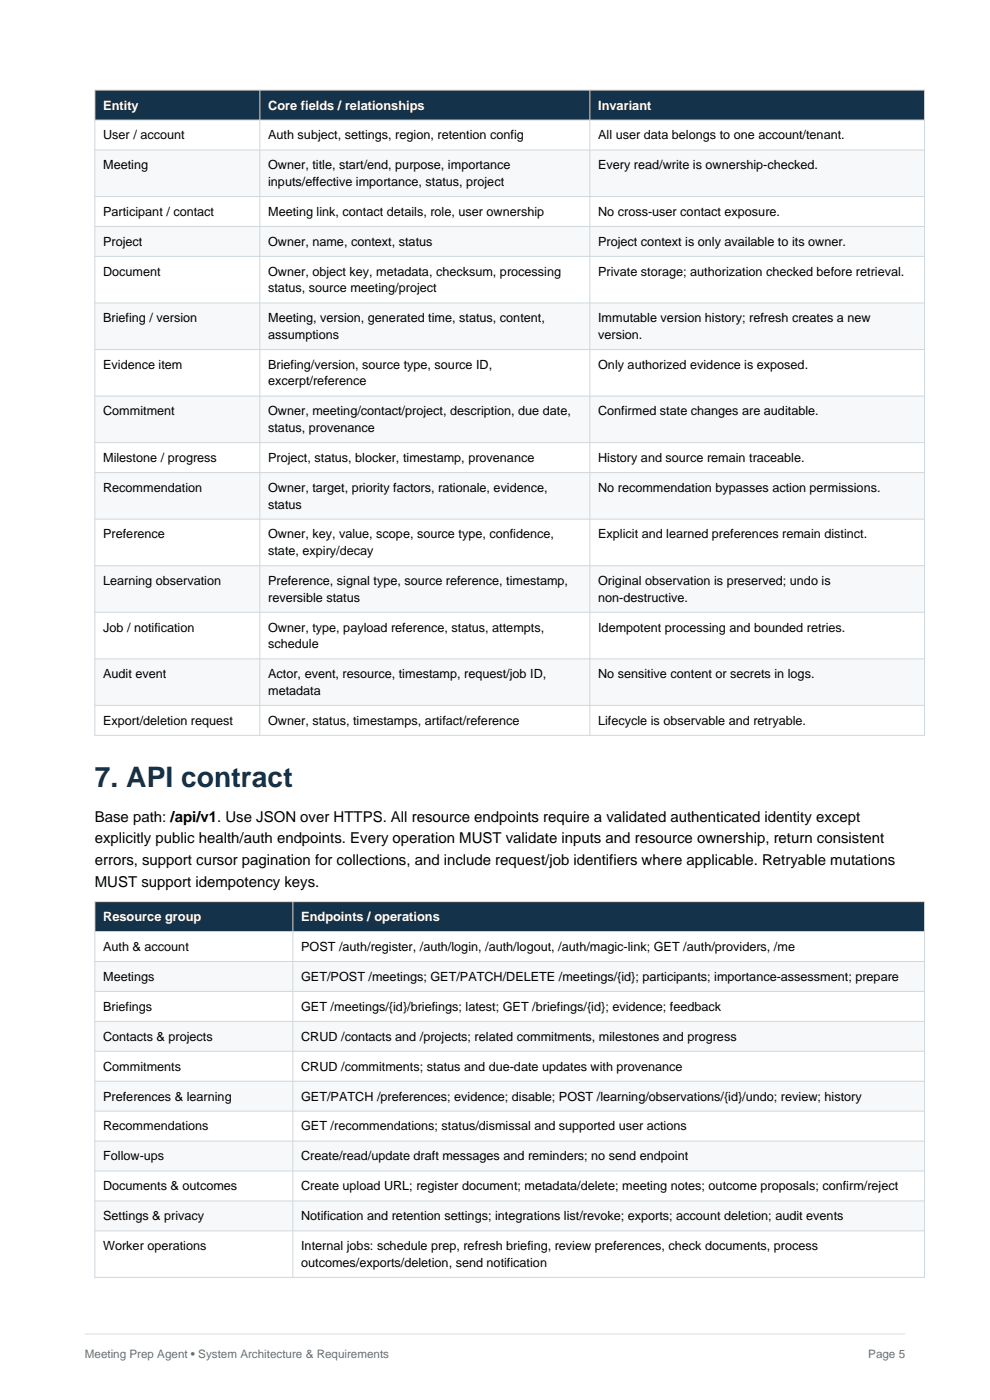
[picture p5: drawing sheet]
<svg xmlns="http://www.w3.org/2000/svg" width="210mm" height="297mm" viewBox="0 0 210 297" stroke-linecap="round" stroke-linejoin="round" font-family="sans-serif">
<defs><g id="words">
<text font-size="6" fill="#15324b" x="20.1" y="166.9">7. API contract</text>
<g font-size="3.2">
<text x="20.1" y="174.3">Base path: /api/v1. Use JSON over HTTPS. All resource endpoints require a validated authenticated identity except</text>
<text x="20.1" y="178.9">explicitly public health/auth endpoints. Every operation MUST validate inputs and resource ownership, return consistent</text>
<text x="20.1" y="183.5">errors, support cursor pagination for collections, and include request/job identifiers where applicable. Retryable mutations</text>
<text x="20.1" y="188.1">MUST support idempotency keys.</text>
</g>
<g font-size="2.7" fill="#fff">
<text x="21.9" y="23.2">Entity</text>
<text x="56.9" y="23.2">Core fields / relationships</text>
<text x="126.9" y="23.2">Invariant</text>
<text x="21.9" y="195.4">Resource group</text>
<text x="63.9" y="195.4">Endpoints / operations</text>
</g>
<g font-size="2.7">
<text x="21.9" y="29.6">User / account</text>
<text x="56.9" y="29.6">Auth subject, settings, region, retention config</text>
<text x="126.9" y="29.6">All user data belongs to one account/tenant.</text>
<text x="21.9" y="35.9">Meeting</text>
<text x="56.9" y="35.9">Owner, title, start/end, purpose, importance</text>
<text x="126.9" y="35.9">Every read/write is ownership-checked.</text>
<text x="56.9" y="39.4">inputs/effective importance, status, project</text>
<text x="21.9" y="45.8">Participant / contact</text>
<text x="56.9" y="45.8">Meeting link, contact details, role, user ownership</text>
<text x="126.9" y="45.8">No cross-user contact exposure.</text>
<text x="21.9" y="52.1">Project</text>
<text x="56.9" y="52.1">Owner, name, context, status</text>
<text x="126.9" y="52.1">Project context is only available to its owner.</text>
<text x="21.9" y="58.5">Document</text>
<text x="56.9" y="58.5">Owner, object key, metadata, checksum, processing</text>
<text x="126.9" y="58.5">Private storage; authorization checked before retrieval.</text>
<text x="56.9" y="62">status, source meeting/project</text>
<text x="21.9" y="68.4">Briefing / version</text>
<text x="56.9" y="68.4">Meeting, version, generated time, status, content,</text>
<text x="56.9" y="71.9">assumptions</text>
<text x="126.9" y="68.4">Immutable version history; refresh creates a new</text>
<text x="126.9" y="71.9">version.</text>
<text x="21.9" y="78.2">Evidence item</text>
<text x="56.9" y="78.2">Briefing/version, source type, source ID,</text>
<text x="56.9" y="81.8">excerpt/reference</text>
<text x="126.9" y="78.2">Only authorized evidence is exposed.</text>
<text x="21.9" y="88.1">Commitment</text>
<text x="56.9" y="88.1">Owner, meeting/contact/project, description, due date,</text>
<text x="126.9" y="88.1">Confirmed state changes are auditable.</text>
<text x="56.9" y="91.6">status, provenance</text>
<text x="21.9" y="98">Milestone / progress</text>
<text x="56.9" y="98">Project, status, blocker, timestamp, provenance</text>
<text x="126.9" y="98">History and source remain traceable.</text>
<text x="21.9" y="104.3">Recommendation</text>
<text x="56.9" y="104.3">Owner, target, priority factors, rationale, evidence,</text>
<text x="56.9" y="107.9">status</text>
<text x="126.9" y="104.3">No recommendation bypasses action permissions.</text>
<text x="21.9" y="114.2">Preference</text>
<text x="56.9" y="114.2">Owner, key, value, scope, source type, confidence,</text>
<text x="56.9" y="117.8">state, expiry/decay</text>
<text x="126.9" y="114.2">Explicit and learned preferences remain distinct.</text>
<text x="21.9" y="124.1">Learning observation</text>
<text x="56.9" y="124.1">Preference, signal type, source reference, timestamp,</text>
<text x="126.9" y="124.1">Original observation is preserved; undo is</text>
<text x="56.9" y="127.6">reversible status</text>
<text x="126.9" y="127.6">non-destructive.</text>
<text x="21.9" y="134">Job / notification</text>
<text x="56.9" y="134">Owner, type, payload reference, status, attempts,</text>
<text x="56.9" y="137.5">schedule</text>
<text x="126.9" y="134">Idempotent processing and bounded retries.</text>
<text x="21.9" y="143.9">Audit event</text>
<text x="56.9" y="143.9">Actor, event, resource, timestamp, request/job ID,</text>
<text x="126.9" y="143.9">No sensitive content or secrets in logs.</text>
<text x="56.9" y="147.4">metadata</text>
<text x="21.9" y="153.7">Export/deletion request</text>
<text x="56.9" y="153.7">Owner, status, timestamps, artifact/reference</text>
<text x="126.9" y="153.7">Lifecycle is observable and retryable.</text>
<text x="21.9" y="201.7">Auth &amp; account</text>
<text x="63.9" y="201.7">POST /auth/register, /auth/login, /auth/logout, /auth/magic-link; GET /auth/providers, /me</text>
<text x="21.9" y="208.1">Meetings</text>
<text x="63.9" y="208.1">GET/POST /meetings; GET/PATCH/DELETE /meetings/{id}; participants; importance-assessment; prepare</text>
<text x="21.9" y="214.4">Briefings</text>
<text x="63.9" y="214.4">GET /meetings/{id}/briefings; latest; GET /briefings/{id}; evidence; feedback</text>
<text x="21.9" y="220.8">Contacts &amp; projects</text>
<text x="63.9" y="220.8">CRUD /contacts and /projects; related commitments, milestones and progress</text>
<text x="21.9" y="227.1">Commitments</text>
<text x="63.9" y="227.1">CRUD /commitments; status and due-date updates with provenance</text>
<text x="21.9" y="233.5">Preferences &amp; learning</text>
<text x="63.9" y="233.5">GET/PATCH /preferences; evidence; disable; POST /learning/observations/{id}/undo; review; history</text>
<text x="21.9" y="239.8">Recommendations</text>
<text x="63.9" y="239.8">GET /recommendations; status/dismissal and supported user actions</text>
<text x="21.9" y="246.2">Follow-ups</text>
<text x="63.9" y="246.2">Create/read/update draft messages and reminders; no send endpoint</text>
<text x="21.9" y="252.5">Documents &amp; outcomes</text>
<text x="63.9" y="252.5">Create upload URL; register document; metadata/delete; meeting notes; outcome proposals; confirm/reject</text>
<text x="21.9" y="258.9">Settings &amp; privacy</text>
<text x="63.9" y="258.9">Notification and retention settings; integrations list/revoke; exports; account deletion; audit events</text>
<text x="21.9" y="265.2">Worker operations</text>
<text x="63.9" y="265.2">Internal jobs: schedule prep, refresh briefing, review preferences, check documents, process</text>
<text x="63.9" y="268.7">outcomes/exports/deletion, send notification</text>
</g>
<g font-size="2.5" fill="#60717d">
<text x="18" y="288">Meeting Prep Agent • System Architecture &amp; Requirements</text>
<text x="184.2" y="288">Page 5</text>
</g>
</g></defs>
<path d="M18 283h174" fill="none" stroke="#d7e0e5" stroke-width=".21"/>
<path d="M20.1 19.1h176v6.4h-176z" fill-rule="evenodd" fill="#15324b"/>
<path d="M20.1 25.5h176v6.3h-176z" fill-rule="evenodd" fill="#fff"/>
<path d="M20.1 31.8h176v9.9h-176z" fill-rule="evenodd" fill="#f6f8f9"/>
<path d="M20.1 41.7h176v6.3h-176z" fill-rule="evenodd" fill="#fff"/>
<path d="M20.1 48h176v6.4h-176z" fill-rule="evenodd" fill="#f6f8f9"/>
<path d="M20.1 54.4h176v9.9h-176z" fill-rule="evenodd" fill="#fff"/>
<path d="M20.1 64.3h176v9.8h-176z" fill-rule="evenodd" fill="#f6f8f9"/>
<path d="M20.1 74.1h176v9.9h-176z" fill-rule="evenodd" fill="#fff"/>
<path d="M20.1 84h176v9.9h-176z" fill-rule="evenodd" fill="#f6f8f9"/>
<path d="M20.1 93.9h176v6.4h-176z" fill-rule="evenodd" fill="#fff"/>
<path d="M20.1 100.3h176v9.8h-176z" fill-rule="evenodd" fill="#f6f8f9"/>
<path d="M20.1 110.1h176v9.9h-176z" fill-rule="evenodd" fill="#fff"/>
<path d="M20.1 120h176v9.9h-176z" fill-rule="evenodd" fill="#f6f8f9"/>
<path d="M20.1 129.9h176v9.9h-176z" fill-rule="evenodd" fill="#fff"/>
<path d="M20.1 139.8h176v9.8h-176z" fill-rule="evenodd" fill="#f6f8f9"/>
<path d="M20.1 149.6h176v6.4h-176z" fill-rule="evenodd" fill="#fff"/>
<g fill="none" stroke="#cfd8de" stroke-width=".21">
<path d="M20.1 19.1h176v136.9h-176zM55.1 19.1v136.9M125.1 19.1v136.9M20.1 25.5h176M20.1 31.8h176M20.1 41.7h176M20.1 48h176M20.1 54.4h176M20.1 64.3h176M20.1 74.1h176M20.1 84h176M20.1 93.9h176"/>
<path d="M20.1 100.3h176M20.1 110.1h176M20.1 120h176M20.1 129.9h176M20.1 139.8h176M20.1 149.6h176"/>
</g>
<path d="M20.1 191.3h176v6.3h-176z" fill-rule="evenodd" fill="#15324b"/>
<path d="M20.1 197.6h176v6.4h-176z" fill-rule="evenodd" fill="#fff"/>
<path d="M20.1 204h176v6.3h-176z" fill-rule="evenodd" fill="#f6f8f9"/>
<path d="M20.1 210.3h176v6.4h-176z" fill-rule="evenodd" fill="#fff"/>
<path d="M20.1 216.7h176v6.3h-176z" fill-rule="evenodd" fill="#f6f8f9"/>
<path d="M20.1 223h176v6.4h-176z" fill-rule="evenodd" fill="#fff"/>
<path d="M20.1 229.4h176v6.3h-176z" fill-rule="evenodd" fill="#f6f8f9"/>
<path d="M20.1 235.7h176v6.4h-176z" fill-rule="evenodd" fill="#fff"/>
<path d="M20.1 242.1h176v6.3h-176z" fill-rule="evenodd" fill="#f6f8f9"/>
<path d="M20.1 248.4h176v6.4h-176z" fill-rule="evenodd" fill="#fff"/>
<path d="M20.1 254.8h176v6.3h-176z" fill-rule="evenodd" fill="#f6f8f9"/>
<path d="M20.1 261.1h176v9.9h-176z" fill-rule="evenodd" fill="#fff"/>
<g fill="none" stroke="#cfd8de" stroke-width=".21">
<path d="M20.1 191.3h176v79.7h-176zM20.1 197.6h176M62.1 191.3v79.7M20.1 204h176M20.1 210.3h176M20.1 216.7h176M20.1 223h176M20.1 229.4h176M20.1 235.7h176M20.1 242.1h176M20.1 248.4h176M20.1 254.8h176"/>
<path d="M20.1 261.1h176"/>
</g>
<use href="#words"/>
</svg>
